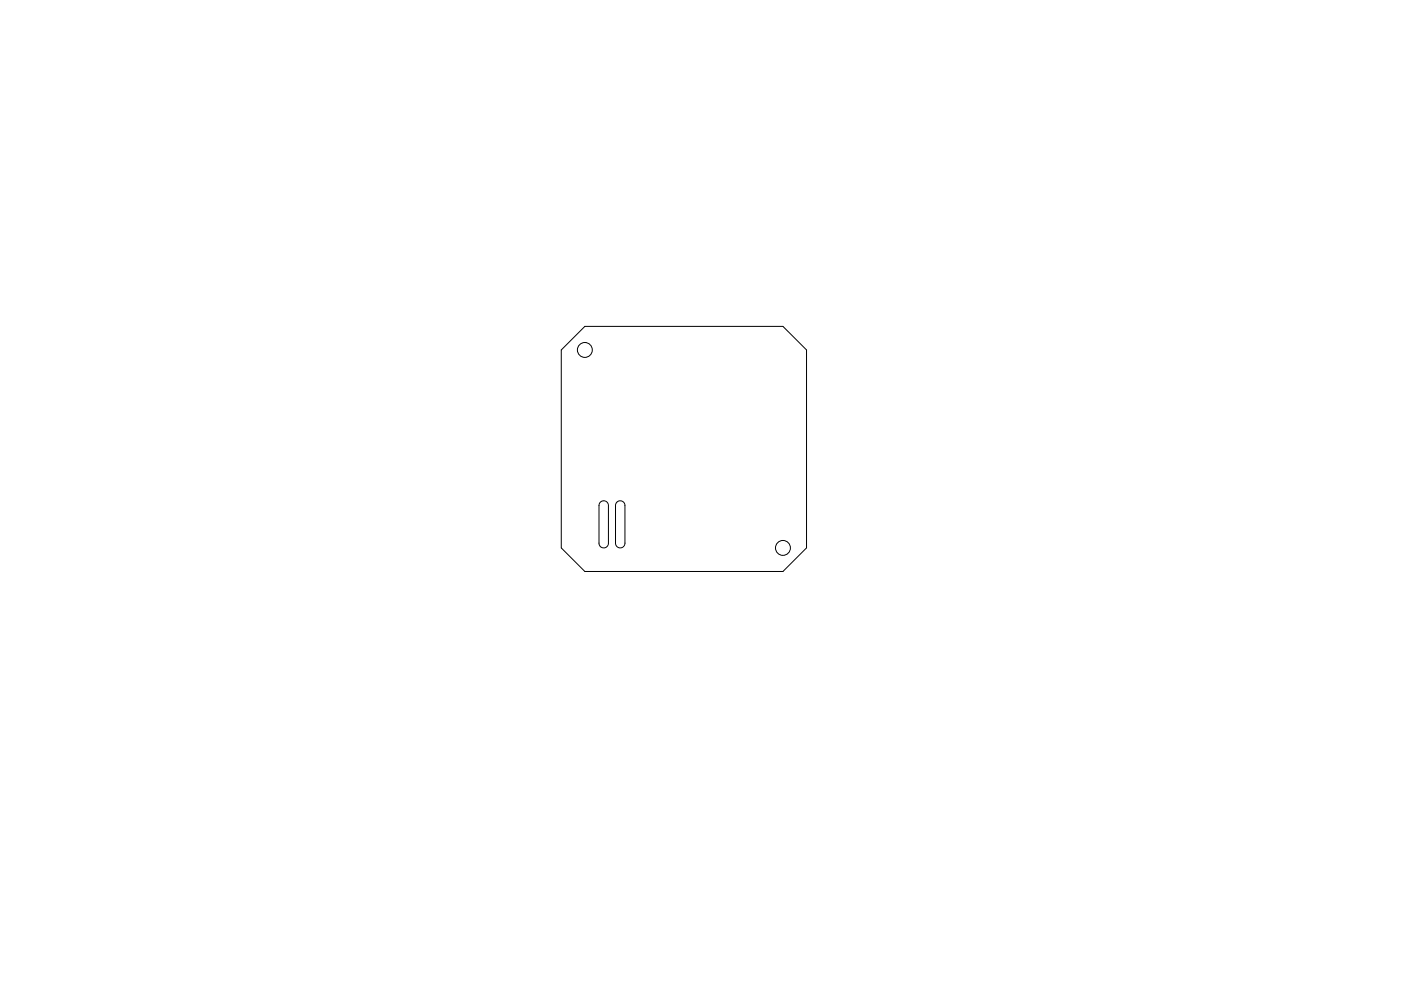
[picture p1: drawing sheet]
<svg xmlns="http://www.w3.org/2000/svg" width="297mm" height="210mm" viewBox="0 0 297 210" stroke-linecap="round" stroke-linejoin="round" font-family="sans-serif">
<g fill="none" stroke="#000" stroke-width=".21">
<path d="M119 74.2l5-5h42l5 5v42l-5 5h-42l-5-5zM127.3 106.5a1 1 0 0 1 1.1-.2 1 1 0 0 1 .6 .9v8a1 1 0 0 1-1 1 1 1 0 0 1-1-1v-8zM130.8 106.5a1 1 0 0 1 1.1-.2 1 1 0 0 1 .6 .9v8a1 1 0 0 1-1 1 1 1 0 0 1-1-1v-8z"/>
<circle cx="124" cy="74.2" r="1.58"/>
<circle cx="166" cy="116.2" r="1.58"/>
</g>
</svg>
